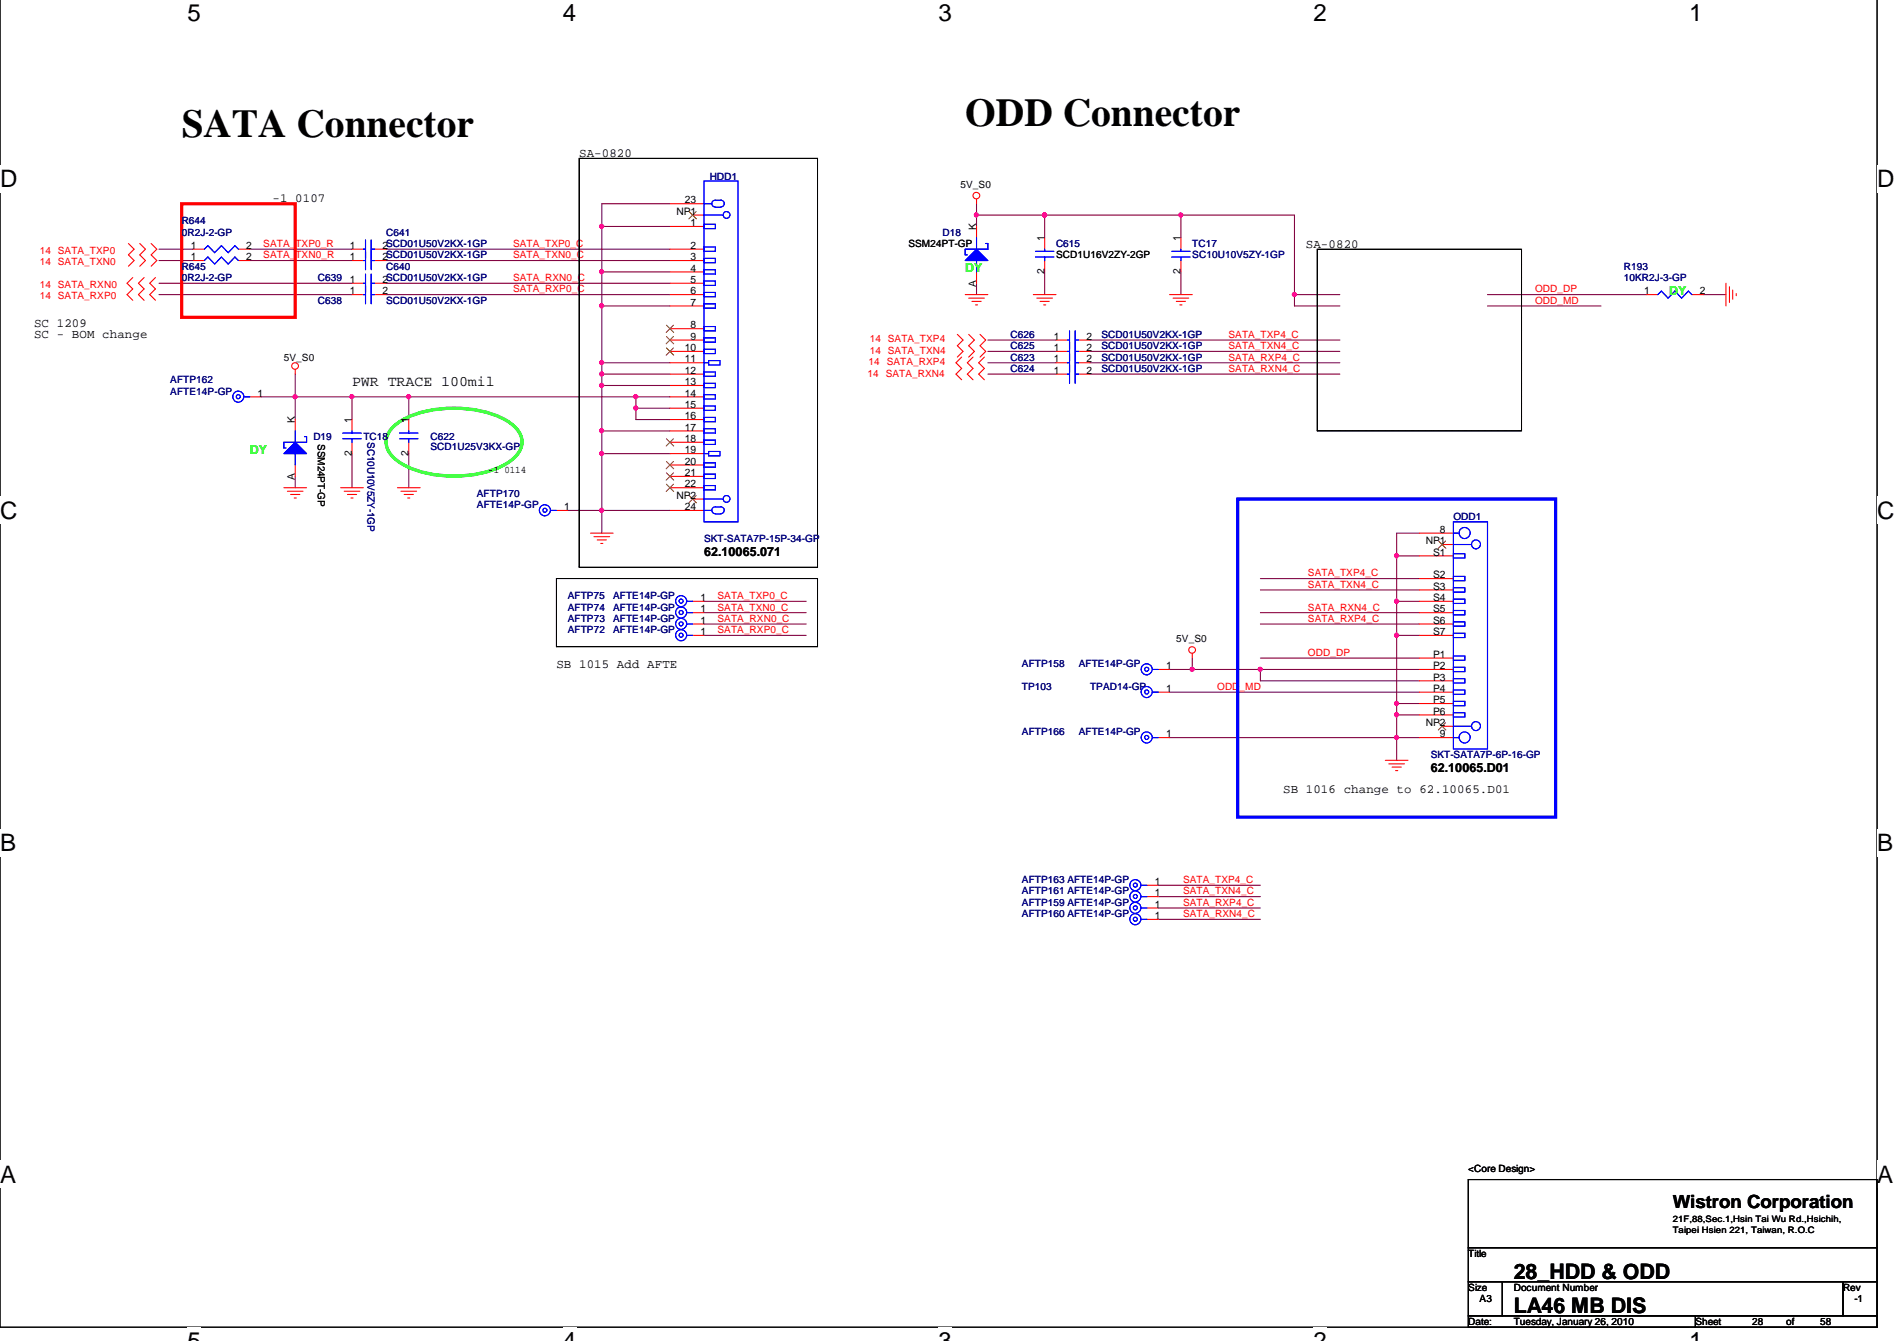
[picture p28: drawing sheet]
<svg xmlns="http://www.w3.org/2000/svg" width="297mm" height="210mm" viewBox="0 0 297 210" stroke-linecap="round" stroke-linejoin="round" font-family="sans-serif">
<defs><g id="words">
<g font-size="6.2">
<text x="28.4" y="21.5">SATA Connector</text>
<text x="151.1" y="19.7">ODD Connector</text>
</g>
<g font-size="3.8">
<text x="29.4" y="3.3">5</text>
<text x="88.1" y="3.3">4</text>
<text x="146.9" y="3.3">3</text>
<text x="205.7" y="3.3">2</text>
<text x="264.5" y="3.3">1</text>
<text x="0" y="29.2">D</text>
<text x="293.9" y="29.2">D</text>
<text x="0" y="81.2">C</text>
<text x="293.9" y="81.2">C</text>
<text x="0" y="133.2">B</text>
<text x="293.9" y="133.2">B</text>
<text x="0" y="185.1">A</text>
<text x="293.9" y="185.1">A</text>
</g>
<g font-size="3.3">
<text x="237" y="200.2">28_HDD &amp; ODD</text>
<text x="237" y="205.5">LA46 MB DIS</text>
</g>
<text font-size="2.8" x="261.9" y="189">Wistron Corporation</text>
<text font-size="2.3" x="55.1" y="60.4">PWR TRACE 100mil</text>
<g font-size="1.9">
<text x="90.7" y="24.5">SA-0820</text>
<text x="42.7" y="31.6">-1 0107</text>
<text x="204.5" y="38.7">SA-0820</text>
<text x="5.3" y="51.2">SC 1209</text>
<text x="5.3" y="53">SC - BOM change</text>
<text x="110.2" y="87.1">62.10065.071</text>
<text x="87.1" y="104.5">SB 1015 Add AFTE</text>
<text x="200.9" y="124.1">SB 1016 change to 62.10065.D01</text>
<text x="224" y="120.8">62.10065.D01</text>
</g>
<g font-size="1.9" fill="#0f0">
<text x="151.1" y="42.6">DY</text>
<text x="261.4" y="46.2">DY</text>
<text x="39.1" y="71">DY</text>
</g>
<g font-size="1.6" fill="#000080">
<text x="111.1" y="28.2">HDD1</text>
<text x="28.4" y="35.1">R644</text>
<text x="28.4" y="36.9">0R2J-2-GP</text>
<text x="60.5" y="40.4">SCD01U50V2KX-1GP</text>
<text x="60.5" y="36.9">C641</text>
<text x="60.5" y="38.7">SCD01U50V2KX-1GP</text>
<text x="147.6" y="36.9">D18</text>
<text x="165.4" y="38.7">C615</text>
<text x="186.7" y="38.7">TC17</text>
<text x="186.7" y="40.4">SC10U10V5ZY-1GP</text>
<text x="28.4" y="42.2">R645</text>
<text x="28.4" y="44">0R2J-2-GP</text>
<text x="49.8" y="47.6">C638</text>
<text x="49.8" y="44">C639</text>
<text x="60.5" y="42.2">C640</text>
<text x="60.5" y="47.6">SCD01U50V2KX-1GP</text>
<text x="60.5" y="47.6">SCD01U50V2KX</text>
<text x="60.5" y="44">SCD01U50V2KX</text>
<text x="254.3" y="42.2">R193</text>
<text x="254.3" y="44">10KR2J-3-GP</text>
<text x="158.2" y="52.9">C626</text>
<text x="172.5" y="52.9">SCD01U50V2KX-1GP</text>
<text x="172.5" y="52.9">SCD01U50V2KX</text>
<text x="158.2" y="54.7">C625</text>
<text x="158.2" y="58.2">C624</text>
<text x="158.2" y="56.4">C623</text>
<text x="172.5" y="54.7">SCD01U50V2KX-1GP</text>
<text x="172.5" y="54.7">SCD01U50V2KX</text>
<text x="172.5" y="58.2">SCD01U50V2KX-1GP</text>
<text x="172.5" y="58.2">SCD01U50V2KX</text>
<text x="172.5" y="56.4">SCD01U50V2KX-1GP</text>
<text x="172.5" y="56.4">SCD01U50V2KX</text>
<text x="26.7" y="60">AFTP162</text>
<text x="26.7" y="61.8">AFTE14P-GP</text>
<text x="49.1" y="68.9">D19</text>
<text x="56.9" y="68.9">TC18</text>
<text x="57.5" y="69.2" transform="rotate(90 57.5 69.2)">SC10U10V5ZY-1GP</text>
<text x="67.4" y="68.9">C622</text>
<text x="67.4" y="70.5">SCD1U25V3KX-GP</text>
<text x="74.7" y="77.8">AFTP170</text>
<text x="74.7" y="79.6">AFTE14P-GP</text>
<text x="227.6" y="81.3">ODD1</text>
<text x="110.2" y="84.9">SKT-SATA7P-15P-34-GP</text>
<text x="88.9" y="95.6">AFTP74</text>
<text x="88.9" y="93.8">AFTP75</text>
<text x="96" y="93.8">AFTE14P</text>
<text x="96" y="95.6">AFTE14P-GP</text>
<text x="96" y="95.6">AFTE14P</text>
<text x="96" y="93.8">AFTE14P-GP</text>
<text x="88.9" y="99.1">AFTP72</text>
<text x="88.9" y="97.3">AFTP73</text>
<text x="96" y="99.1">AFTE14P-GP</text>
<text x="96" y="99.1">AFTE14P</text>
<text x="96" y="97.3">AFTE14P-GP</text>
<text x="96" y="97.3">AFTE14P</text>
<text x="160" y="104.5">AFTP158</text>
<text x="168.9" y="104.5">AFTE14P-GP</text>
<text x="160" y="108">TP103</text>
<text x="170.7" y="108">TPAD14-GP</text>
<text x="160" y="115.1">AFTP166</text>
<text x="168.9" y="115.1">AFTE14P-GP</text>
<text x="224" y="118.7">SKT-SATA7P-6P-16-GP</text>
<text x="160" y="138.2">AFTP163 AFTE14P-GP</text>
<text x="160" y="140">AFTP161 AFTE14P-GP</text>
<text x="160" y="141.8">AFTP159 AFTE14P-GP</text>
<text x="160" y="143.6">AFTP160 AFTE14P-GP</text>
<text x="167.1" y="138.2">AFTE14P</text>
<text x="167.1" y="140">AFTE14P</text>
<text x="167.1" y="141.8">AFTE14P</text>
<text x="167.1" y="143.6">AFTE14P</text>
</g>
<g font-size="1.6">
<text x="150.4" y="29.4">5V_S0</text>
<text x="105.9" y="33.6">NP1</text>
<text x="107.2" y="31.8">23</text>
<text x="108.1" y="35.4">1</text>
<text x="152.9" y="36" transform="rotate(-90 152.9 36)">K</text>
<text x="29.9" y="39">1</text>
<text x="29.9" y="40.7">1</text>
<text x="38.6" y="39">2</text>
<text x="38.6" y="40.7">2</text>
<text x="54.8" y="40.7">1</text>
<text x="54.8" y="39">1</text>
<text x="59.9" y="40.7">2SCD01U50V2KX-1GP</text>
<text x="59.9" y="39">2SCD01U50V2KX-1GP</text>
<text x="108.1" y="39">2</text>
<text x="108.1" y="40.7">3</text>
<text x="142.2" y="38.7">SSM24PT-GP</text>
<text x="142.2" y="38.7">SSM24PT</text>
<text x="163.5" y="37.8" transform="rotate(-90 163.5 37.8)">1</text>
<text x="165.4" y="40.4">SCD1U16V2ZY-2GP</text>
<text x="184.9" y="37.8" transform="rotate(-90 184.9 37.8)">1</text>
<text x="54.8" y="46.1">1</text>
<text x="54.8" y="44.3">1</text>
<text x="59.9" y="46.1">2</text>
<text x="59.9" y="44.3">2SCD01U50V2KX-1GP</text>
<text x="108.1" y="42.5">4</text>
<text x="108.1" y="44.3">5</text>
<text x="108.1" y="46.1">6</text>
<text x="108.1" y="47.9">7</text>
<text x="152.9" y="44.9" transform="rotate(-90 152.9 44.9)">A</text>
<text x="163.5" y="42.9" transform="rotate(-90 163.5 42.9)">2</text>
<text x="184.9" y="42.9" transform="rotate(-90 184.9 42.9)">2</text>
<text x="257.5" y="46.1">1</text>
<text x="266.1" y="46.1">2</text>
<text x="108.1" y="51.4">8</text>
<text x="108.1" y="53.2">9</text>
<text x="165" y="53.2">1</text>
<text x="170.1" y="53.2">2</text>
<text x="44.4" y="56.4">5V_S0</text>
<text x="107.2" y="55">10</text>
<text x="107.2" y="56.7">11</text>
<text x="107.2" y="58.5">12</text>
<text x="165" y="55">1</text>
<text x="165" y="58.5">1</text>
<text x="165" y="56.7">1</text>
<text x="170.1" y="55">2</text>
<text x="170.1" y="58.5">2</text>
<text x="170.1" y="56.7">2</text>
<text x="40.3" y="62.1">1</text>
<text x="107.2" y="60.3">13</text>
<text x="107.2" y="62.1">14</text>
<text x="107.2" y="63.9">15</text>
<text x="107.2" y="65.6">16</text>
<text x="46.2" y="66.2" transform="rotate(-90 46.2 66.2)">K</text>
<text x="49.7" y="69.6" transform="rotate(90 49.7 69.6)">SSM24PT-GP</text>
<text x="55.1" y="71.3" transform="rotate(-90 55.1 71.3)">2</text>
<text x="55.1" y="66.2" transform="rotate(-90 55.1 66.2)">1</text>
<text x="64" y="71.3" transform="rotate(-90 64 71.3)">2</text>
<text x="64" y="66.2" transform="rotate(-90 64 66.2)">1</text>
<text x="107.2" y="67.4">17</text>
<text x="107.2" y="69.2">18</text>
<text x="107.2" y="71">19</text>
<text x="46.2" y="75.1" transform="rotate(-90 46.2 75.1)">A</text>
<text x="76.5" y="74">-1 0114</text>
<text x="107.2" y="72.7">20</text>
<text x="107.2" y="74.5">21</text>
<text x="107.2" y="76.3">22</text>
<text x="88.3" y="79.9">1</text>
<text x="105.9" y="78.1">NP2</text>
<text x="107.2" y="79.9">24</text>
<text x="225.5" y="83.4">8</text>
<text x="223.3" y="85.2">NP1</text>
<text x="224.4" y="87">S1</text>
<text x="109.7" y="95.9">1</text>
<text x="109.7" y="94.1">1</text>
<text x="224.4" y="90.5">S2</text>
<text x="224.4" y="92.3">S3</text>
<text x="224.4" y="94.1">S4</text>
<text x="224.4" y="95.9">S5</text>
<text x="109.7" y="99.4">1</text>
<text x="109.7" y="97.6">1</text>
<text x="184.2" y="100.6">5V_S0</text>
<text x="224.4" y="97.6">S6</text>
<text x="224.4" y="99.4">S7</text>
<text x="182.6" y="104.7">1</text>
<text x="224.4" y="103">P1</text>
<text x="224.4" y="104.7">P2</text>
<text x="224.4" y="106.5">P3</text>
<text x="182.6" y="108.3">1</text>
<text x="223.3" y="113.6">NP2</text>
<text x="224.4" y="108.3">P4</text>
<text x="224.4" y="110.1">P5</text>
<text x="224.4" y="111.9">P6</text>
<text x="182.6" y="115.4">1</text>
<text x="225.5" y="115.4">9</text>
<text x="180.8" y="138.5">1</text>
<text x="180.8" y="140.3">1</text>
<text x="180.8" y="142.1">1</text>
<text x="180.8" y="143.9">1</text>
<text x="229.9" y="183.4">&lt;Core Design&gt;</text>
<text x="229.9" y="196.7">Title</text>
<text x="229.9" y="202.1">Size</text>
<text x="231.7" y="203.8">A3</text>
<text x="237" y="202.1">Document Number</text>
<text x="288.6" y="202.1">Rev</text>
<text x="290.4" y="203.8">-1</text>
<text x="229.9" y="207.4">Date:</text>
<text x="237" y="207.4">Tuesday, January 26, 2010</text>
<text x="265.5" y="207.4">Sheet</text>
<text x="274.4" y="207.4">28</text>
<text x="279.7" y="207.4">of</text>
<text x="285" y="207.4">58</text>
</g>
<g font-size="1.6" fill="#f00">
<text x="6.2" y="41.5">14 SATA_TXN0</text>
<text x="6.2" y="39.7">14 SATA_TXP0</text>
<text x="41.2" y="38.7">SATA_TXP0_R</text>
<text x="41.2" y="40.4">SATA_TXN0_R</text>
<text x="80.3" y="38.7">SATA_TXP0_C</text>
<text x="80.3" y="40.4">SATA_TXN0_C</text>
<text x="6.2" y="45.1">14 SATA_RXN0</text>
<text x="6.2" y="46.8">14 SATA_RXP0</text>
<text x="80.3" y="44">SATA_RXN0_C</text>
<text x="80.3" y="45.8">SATA_RXP0_C</text>
<text x="240.4" y="45.8">ODD_DP</text>
<text x="240.4" y="47.6">ODD_MD</text>
<text x="136.2" y="53.6">14 SATA_TXP4</text>
<text x="192.4" y="52.9">SATA_TXP4_C</text>
<text x="135.8" y="58.9">14 SATA_RXN4</text>
<text x="136" y="57.2">14 SATA_RXP4</text>
<text x="136.2" y="55.4">14 SATA_TXN4</text>
<text x="192.4" y="54.7">SATA_TXN4_C</text>
<text x="192.4" y="58.2">SATA_RXN4_C</text>
<text x="192.4" y="56.4">SATA_RXP4_C</text>
<text x="112.4" y="93.8">SATA_TXP0_C</text>
<text x="112.4" y="95.6">SATA_TXN0_C</text>
<text x="204.8" y="92">SATA_TXN4_C</text>
<text x="204.8" y="90.2">SATA_TXP4_C</text>
<text x="204.8" y="95.6">SATA_RXN4_C</text>
<text x="112.4" y="97.3">SATA_RXN0_C</text>
<text x="112.4" y="99.1">SATA_RXP0_C</text>
<text x="204.8" y="97.3">SATA_RXP4_C</text>
<text x="204.8" y="102.7">ODD_DP</text>
<text x="190.6" y="108">ODD_MD</text>
<text x="185.3" y="140">SATA_TXN4_C</text>
<text x="185.3" y="141.8">SATA_RXP4_C</text>
<text x="185.3" y="143.6">SATA_RXN4_C</text>
<text x="185.3" y="138.2">SATA_TXP4_C</text>
</g>
<g font-size="1.4">
<text x="261.9" y="191.3">21F,88,Sec.1,Hsin Tai Wu Rd.,Hsichih,</text>
<text x="261.9" y="193.1">Taipei Hsien 221, Taiwan, R.O.C</text>
</g>
</g></defs>
<path d="M0 -.1v207.8h293.9v-207.8" fill="none" stroke="#000" stroke-width=".17"/>
<g fill="#fff">
<path d="M29.4 -.1h2.1v4.2h-2.1z"/>
<path d="M29.4 207.7h2.1v2.2h-2.1z"/>
<path d="M88.1 -.1h2.2v4.2h-2.2z"/>
<path d="M88.1 207.7h2.2v2.2h-2.2z"/>
<path d="M146.9 -.1h2.2v4.2h-2.2z"/>
<path d="M146.9 207.7h2.2v2.2h-2.2z"/>
<path d="M205.7 -.1h2.1v4.2h-2.1z"/>
<path d="M205.7 207.7h2.1v2.2h-2.1z"/>
<path d="M264.5 -.1h2.1v4.2h-2.1z"/>
<path d="M264.5 207.7h2.1v2.2h-2.1z"/>
<path d="M0 25.8h2.8v4.3h-2.8z"/>
<path d="M293.9 25.8h2.8v4.3h-2.8z"/>
<path d="M0 77.8h2.8v4.2h-2.8z"/>
<path d="M293.9 77.8h2.8v4.2h-2.8z"/>
<path d="M0 129.8h2.5v4.2h-2.5z"/>
<path d="M293.9 129.8h2.6v4.2h-2.6z"/>
<path d="M0 181.7h2.5v4.2h-2.5z"/>
<path d="M293.9 181.7h2.6v4.2h-2.6z"/>
</g>
<g fill="none" stroke="#800040" stroke-width=".17">
<path d="M24.9 39h5.3M39.1 39h16M60.5 39h44.4M94.2 35.4h10.7M104.9 31.9h-10.7v51.6M152.9 33.7h49.8v14.2h7.1M152.9 31.9v3.5M163.6 33.7v3.5M184.9 33.7v3.5M24.9 46.1h30.2M24.9 44.3h30.2M24.9 40.8h5.3"/>
<path d="M39.1 40.8h16M46.2 58.6v7.1M60.5 46.1h44.4M60.5 44.3h44.4M60.5 40.8h44.4M94.2 58.6h10.7M94.2 56.8h10.7M94.2 47.9h10.7M94.2 42.6h10.7M152.9 44.3v1.8M154.7 53.2h10.7M154.7 55h10.7"/>
<path d="M154.7 58.6h10.7M154.7 56.8h10.7M163.6 42.6v3.5M170.7 53.2h39.1M170.7 55h39.1M170.7 58.6h39.1M170.7 56.8h39.1M184.9 42.6v3.5M202.7 46.1h7.1M232.9 46.1h24.9M232.9 47.9h17.8M266.7 46.1h3.6"/>
<path d="M40.9 62.1h64M46.2 74.6v1.7M55.1 62.1v3.6M55.1 71v5.3M64 62.1v3.6M64 71v5.3M88.9 79.9h16M94.2 60.3h10.7M94.2 67.5h10.7M94.2 71h10.7M99.6 62.1v3.6h5.3M99.6 63.9h5.3"/>
<path d="M110.2 94.1h16M110.2 95.9h16M110.2 97.7h16M110.2 99.5h16M197.4 95.9h24.8M197.4 97.7h24.8M197.4 92.3h24.8M197.4 90.6h24.8M218.7 94.1h3.5M218.7 99.5h3.5M218.7 87h3.5M222.2 83.5h-3.5v35.5"/>
<path d="M183.1 104.8h39.1M183.1 108.3h39.1M183.1 115.5h39.1M186.7 103v1.8M197.4 104.8v1.8h24.8M197.4 103h24.8M218.7 110.1h3.5M218.7 111.9h3.5M181.4 138.6h16M181.4 140.3h16M181.4 142.1h16M181.4 143.9h16"/>
</g>
<g fill="#f0f" stroke="#f0f" stroke-width=".17">
<circle cx="163.6" cy="33.6" r=".32"/>
<circle cx="152.9" cy="33.6" r=".32"/>
<circle cx="184.9" cy="33.6" r=".32"/>
<circle cx="94.2" cy="79.9" r=".32"/>
<circle cx="94.2" cy="42.5" r=".32"/>
<circle cx="94.2" cy="47.9" r=".32"/>
<circle cx="94.2" cy="67.4" r=".32"/>
<circle cx="94.2" cy="35.4" r=".32"/>
<circle cx="94.2" cy="60.3" r=".32"/>
<circle cx="94.2" cy="56.8" r=".32"/>
<circle cx="94.2" cy="58.5" r=".32"/>
<circle cx="46.2" cy="62.1" r=".32"/>
<circle cx="55.1" cy="62.1" r=".32"/>
<circle cx="99.5" cy="62.1" r=".32"/>
<circle cx="99.5" cy="63.9" r=".32"/>
<circle cx="64" cy="62.1" r=".32"/>
<circle cx="202.7" cy="46.1" r=".32"/>
<circle cx="94.2" cy="71" r=".32"/>
<circle cx="197.3" cy="104.8" r=".32"/>
<circle cx="186.7" cy="104.8" r=".32"/>
<circle cx="218.7" cy="115.4" r=".32"/>
<circle cx="218.7" cy="94.1" r=".32"/>
<circle cx="218.7" cy="87" r=".32"/>
<circle cx="218.7" cy="99.4" r=".32"/>
<circle cx="218.7" cy="110.1" r=".32"/>
<circle cx="218.7" cy="111.9" r=".32"/>
</g>
<g fill="none" stroke="#f00" stroke-width=".17">
<path d="M20.1 38.1l.9 .9-.9 .9 .9 .9-.9 .9M21.9 38.1l.9 .9-.9 .9 .9 .9-.9 .9M23.7 38.1l.9 .9-.9 .9 .9 .9-.9 .9M30.2 39h1.8M37.3 39h1.8M55.1 39h1.8M58.7 39h1.8M104.9 39h5.3M104.9 35.4h5.3M104.9 31.9h5.3M108.5 33.7h1.7M152.9 31.2v.7"/>
<path d="M152.9 35.4v1.8M163.6 37.2v1.8M184.9 37.2v1.8M20.8 43.4l-.9 .9 .9 .9-.9 .9 .9 .9M22.6 43.4l-.9 .9 .9 .9-.9 .9 .9 .9M24.3 43.4l-.8 .9 .8 .9-.8 .9 .8 .9M30.2 40.8h1.8M37.3 40.8h1.8M46.2 57.8v.8M55.1 46.1h1.8M55.1 40.8h1.8M55.1 44.3h1.8"/>
<path d="M58.7 46.1h1.8M58.7 40.8h1.8M58.7 44.3h1.8M104.9 46.1h5.3M104.9 55h5.3M104.9 40.8h5.3M104.9 58.6h5.3M104.9 44.3h5.3M104.9 56.8h5.3M104.9 42.6h5.3M104.9 47.9h5.3M104.9 51.4h5.3"/>
<path d="M104.9 53.2h5.3M149.9 52.3l.9 .9-.9 .9 .9 .9-.9 .9M150.6 55.9l-.9 .9 .9 .9-.9 .9 .9 .9M151.1 46.1h3.6M151.7 46.7h2.4M151.7 52.3l.9 .9-.9 .9 .9 .9-.9 .9M152.2 47.2h1.4M152.4 55.9l-.9 .9 .9 .9-.9 .9 .9 .9M152.7 47.7h.4M152.9 42.6v1.7M153.5 52.3l.8 .9-.8 .9 .8 .9-.8 .9M154.1 55.9l-.9 .9 .9 .9-.9 .9 .9 .9"/>
<path d="M161.8 46.1h3.6M162.3 46.7h2.5M162.9 47.2h1.4M163.4 47.7h.3M163.6 40.8v1.8M165.4 55h1.7M165.4 58.6h1.7M165.4 56.8h1.7M165.4 53.2h1.7M168.9 55h1.8M168.9 58.6h1.8M168.9 56.8h1.8"/>
<path d="M168.9 53.2h1.8M183.1 46.1h3.6M183.7 46.7h2.4M184.2 47.2h1.4M184.7 47.7h.4M184.9 40.8v1.8M257.8 46.1h1.8M264.9 46.1h1.8M270.3 44.3v3.6M270.8 44.9v2.4M271.3 45.4v1.4M271.9 45.9v.4"/>
<path d="M39.1 62.1h1.8M44.4 76.3h3.6M45 76.9h2.5M45.5 77.4h1.4M46.1 77.9h.3M46.2 65.7v1.8M46.2 72.8v1.8M53.3 76.3h3.6M53.9 76.9h2.4M54.4 77.4h1.4M54.9 77.9h.4M55.1 65.7v1.8"/>
<path d="M55.1 69.2v1.8M62.2 76.3h3.6M62.8 76.9h2.4M63.3 77.4h1.4M63.8 77.9h.4M64 65.7v1.8M64 69.2v1.8M87.1 79.9h1.8M104.9 76.3h5.3M104.9 79.9h5.3M104.9 62.1h5.3M104.9 60.3h5.3"/>
<path d="M104.9 63.9h5.3M104.9 65.7h5.3M104.9 67.5h5.3M104.9 69.2h5.3M104.9 71h5.3M104.9 72.8h5.3M104.9 74.6h5.3M108.5 78.1h1.7M92.5 83.5h3.5M93 84h2.5M93.5 84.5h1.5M94.1 85.1h.3"/>
<path d="M108.5 99.5h1.7M108.5 97.7h1.7M108.5 95.9h1.7M108.5 94.1h1.7M222.2 83.5h5.4M222.2 99.5h5.4M222.2 97.7h5.4M222.2 95.9h5.4M222.2 94.1h5.4M222.2 87h5.4M222.2 90.6h5.4M222.2 92.3h5.4"/>
<path d="M225.8 85.2h1.8M181.4 104.8h1.7M181.4 108.3h1.7M181.4 115.5h1.7M186.7 102.3v.7M216.9 119h3.6M217.5 119.6h2.4M222.2 104.8h5.4M222.2 108.3h5.4M222.2 115.5h5.4M222.2 103h5.4M222.2 106.6h5.4"/>
<path d="M222.2 110.1h5.4M222.2 111.9h5.4M225.8 113.7h1.8M179.6 138.6h1.8M218 120.1h1.4M218.5 120.6h.4M179.6 140.3h1.8M179.6 142.1h1.8M179.6 143.9h1.8"/>
<circle cx="152.9" cy="30.6" r=".52"/>
<circle cx="46.2" cy="57.3" r=".52"/>
<circle cx="186.7" cy="101.7" r=".52"/>
</g>
<path d="M229.9 184.6h64v10.7h-64zM229.9 195.3h64v5.3h-64zM229.9 200.6h5.3v5.4h-5.3zM229.9 206h35.6v1.7h-35.6zM235.2 200.6h53.4v5.4h-53.4zM265.5 206h28.4v1.7h-28.4zM288.6 200.6h5.3v5.4h-5.3z" fill="none" stroke="#000" stroke-width=".17"/>
<path d="M90.7 24.8h37.3v64h-37.3zM206.2 39h32.1v28.5h-32.1zM87.1 90.6h40.9v10.6h-40.9z" fill="none" stroke="#000" stroke-width=".16"/>
<path d="M193.8 78.1h49.8v49.8h-49.8z" fill="none" stroke="#00f" stroke-width=".51"/>
<path d="M28.4 31.9h17.8v17.8h-17.8z" fill="none" stroke="#f00" stroke-width=".51"/>
<path d="M61.3 67.1a10.3 10.3 0 0 1 5.6-2.8 18.3 18.3 0 0 1 12.6 1.7 4.2 4.2 0 0 1 2.2 3.2 3.9 3.9 0 0 1-2.2 3.2 18.2 18.2 0 0 1-13.8 1.4 8.1 8.1 0 0 1-4.9-3.2 2.9 2.9 0 0 1 .5-3.5z" fill="none" stroke="#0f0" stroke-width=".51"/>
<g fill="#00f" stroke="#00f" stroke-width=".17">
<path d="M46.2 69.2l1.8 1.8h-3.6z" fill-rule="evenodd"/>
<path d="M46.2 69.2l1.8 1.8h-3.6z" fill-rule="evenodd"/>
<path d="M152.9 39l1.8 1.8h-3.6z" fill-rule="evenodd"/>
<path d="M152.9 39l1.8 1.8h-3.6z" fill-rule="evenodd"/>
</g>
<g fill="none" stroke="#00f" stroke-width=".17">
<path d="M32 39l.6-.5 1 1.1 1.1-1.1 1 1.1 1.1-1.1 .5 .5M56.9 39h.3M57.2 37.6v4.6M58.1 37.6v4.6M58.1 39h.6M110.2 28.3h5.4v53.4h-5.4zM110.2 38.7h1.8v.6h-1.8zM110.2 35.1h1.8v.7h-1.8zM110.2 31.9h1.3M110.2 33.7h3M112 31.3a.53 .53 0 0 0-.5 .6 .53 .53 0 0 0 .5 .5M112 32.4h.9"/>
<path d="M112 31.3h.9M112.9 31.3a.53 .53 0 0 1 .5 .6 .53 .53 0 0 1-.5 .5M152.9 37.2v1.8M154.3 38.1h.4v.9h-3.6v.9h.4M162.1 39.3h2.9M163.6 39v.3M183.5 39.3h2.9M184.9 39v.3M32 40.8l.6-.6 1 1.1 1.1-1.1 1 1.1 1.1-1.1 .5 .6M56.9 40.8h.3M56.9 46.1h.3M56.9 44.3h.3"/>
<path d="M57.2 42.9v4.7M58.1 40.8h.6M58.1 42.9v4.7M58.1 46.1h.6M58.1 44.3h.6M110.2 56.8h.8M110.2 40.4h1.8v.7h-1.8zM110.2 42.2h1.8v.7h-1.8zM110.2 44h1.8v.7h-1.8zM110.2 45.8h1.8v.7h-1.8zM110.2 47.6h1.8v.6h-1.8zM110.2 51.1h1.8v.7h-1.8z"/>
<path d="M110.2 52.9h1.8v.7h-1.8zM110.2 54.7h1.8v.6h-1.8zM110.2 58.2h1.8v.7h-1.8zM111 56.4h1.7v.7h-1.7zM152.9 40.8v1.8M162.1 40.2h2.9M163.6 40.2v.6M167.1 55h.4M167.1 58.6h.4M167.1 56.8h.4M167.1 53.2h.4M167.5 51.8v8.2"/>
<path d="M168.4 55h.5M168.4 51.8v8.2M168.4 58.6h.5M168.4 56.8h.5M168.4 53.2h.5M183.5 40.2h2.9M184.9 40.2v.6M259.6 46.1l.5-.5 1.1 1.1 1.1-1.1 1 1.1 1.1-1.1 .5 .5M38.2 62.1h.9M46.2 67.5v1.7M46.2 71v1.8M47.7 68.3h.3v.9h-3.6v.9h.4"/>
<path d="M53.7 67.8h2.9M53.7 68.7h2.9M55.1 67.5v.3M55.1 68.7v.5M62.6 67.8h2.8M62.6 68.7h2.8M64 67.5v.3M64 68.7v.5M86.2 79.9h.9M110.2 79.9h1.3M110.2 67.1h1.8v.7h-1.8zM110.2 60h1.8v.7h-1.8z"/>
<path d="M110.2 61.8h1.8v.7h-1.8zM110.2 63.6h1.8v.6h-1.8zM110.2 65.3h1.8v.7h-1.8zM110.2 68.9h1.8v.7h-1.8zM110.2 72.4h1.8v.7h-1.8zM110.2 74.2h1.8v.7h-1.8zM110.2 76h1.8v.7h-1.8zM110.2 71h.8M110.2 78.1h3M111 70.7h1.7v.6h-1.7zM112 79.3a.53 .53 0 0 0-.5 .6 .53 .53 0 0 0 .5 .5M112 79.3h.9"/>
<path d="M112.9 79.3a.53 .53 0 0 1 .5 .6 .53 .53 0 0 1-.5 .5M107.6 99.5h.9M107.6 97.7h.9M107.6 95.9h.9M107.6 94.1h.9M112 80.4h.9M227.6 86.7h1.8v.6h-1.8zM227.6 81.7h5.3v35.5h-5.3zM227.6 90.2h1.8v.7h-1.8zM227.6 92h1.8v.7h-1.8zM227.6 93.8h1.8v.7h-1.8zM227.6 95.6h1.8v.6h-1.8z"/>
<path d="M227.6 97.3h1.8v.7h-1.8zM227.6 99.1h1.8v.7h-1.8zM227.6 83.5h.9M227.6 85.2h2.8M180.5 104.8h.9M180.5 108.3h.9M180.5 115.5h.9M227.6 102.7h1.8v.6h-1.8zM227.6 104.5h1.8v.6h-1.8zM227.6 106.2h1.8v.7h-1.8zM227.6 108h1.8v.7h-1.8zM227.6 109.8h1.8v.7h-1.8z"/>
<path d="M227.6 111.6h1.8v.6h-1.8zM227.6 115.5h.9M227.6 113.7h2.8M178.7 138.6h.9M178.7 140.3h.9M178.7 142.1h.9M178.7 143.9h.9"/>
<circle cx="113.8" cy="33.6" r=".54"/>
<circle cx="37.3" cy="62.1" r=".32"/>
<circle cx="37.3" cy="62.1" r=".87"/>
<circle cx="85.3" cy="79.9" r=".32"/>
<circle cx="85.3" cy="79.9" r=".87"/>
<circle cx="113.8" cy="78.1" r=".54"/>
<circle cx="106.7" cy="99.4" r=".32"/>
<circle cx="106.7" cy="94.1" r=".32"/>
<circle cx="106.7" cy="95.9" r=".32"/>
<circle cx="106.7" cy="97.7" r=".32"/>
<circle cx="106.7" cy="97.6" r=".87"/>
<circle cx="106.7" cy="94.1" r=".87"/>
<circle cx="106.7" cy="99.4" r=".87"/>
<circle cx="106.7" cy="95.9" r=".87"/>
<circle cx="229.3" cy="83.4" r=".87"/>
<circle cx="231.1" cy="85.2" r=".7"/>
<circle cx="179.6" cy="104.8" r=".32"/>
<circle cx="179.6" cy="115.4" r=".32"/>
<circle cx="179.6" cy="108.3" r=".32"/>
<circle cx="179.6" cy="104.8" r=".87"/>
<circle cx="179.6" cy="115.4" r=".87"/>
<circle cx="179.6" cy="108.3" r=".87"/>
<circle cx="229.3" cy="115.4" r=".87"/>
<circle cx="231.1" cy="113.7" r=".7"/>
<circle cx="177.8" cy="138.5" r=".32"/>
<circle cx="177.8" cy="138.5" r=".87"/>
<circle cx="177.8" cy="142.1" r=".32"/>
<circle cx="177.8" cy="143.9" r=".32"/>
<circle cx="177.8" cy="140.3" r=".32"/>
<circle cx="177.8" cy="143.9" r=".87"/>
<circle cx="177.8" cy="142.1" r=".87"/>
<circle cx="177.8" cy="140.3" r=".87"/>
</g>
<g fill="none" stroke="#804000" stroke-width=".16">
<path d="M107.9 33.1l1.2 1.2M109 33.1l-1.1 1.2M104.4 50.9l1.1 1.1M104.4 52.7l1.1 1.1M104.4 54.5l1.1 1.1M105.5 50.9l-1.2 1.1M105.5 52.7l-1.2 1.1M105.5 54.5l-1.2 1.1M104.4 68.7l1.1 1.1M104.4 72.2l1.1 1.2M104.4 74l1.1 1.2M104.4 75.8l1.1 1.1"/>
<path d="M105.5 68.7l-1.2 1.1M105.5 72.2l-1.2 1.2M105.5 74l-1.2 1.2M105.5 75.8l-1.2 1.1M107.9 77.6l1.2 1.1M109 77.6l-1.1 1.1M225.3 84.7l1.1 1.1M226.4 84.7l-1.2 1.1M225.3 113.1l1.1 1.2M226.4 113.1l-1.2 1.2"/>
</g>
<use href="#words"/>
</svg>
